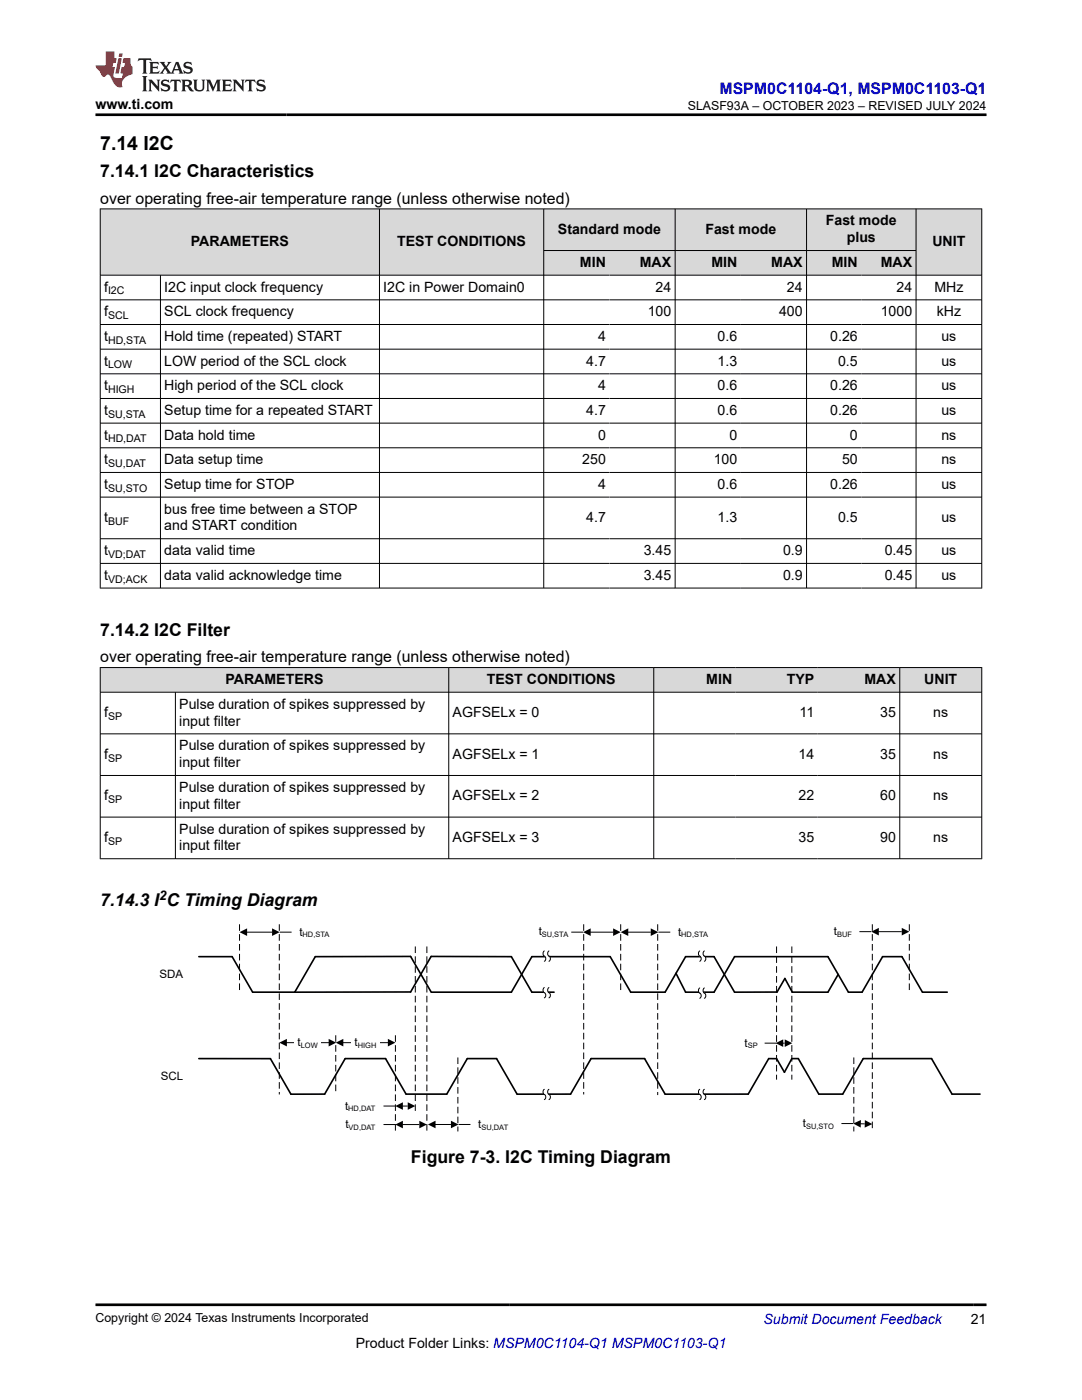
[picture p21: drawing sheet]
<svg xmlns="http://www.w3.org/2000/svg" width="216mm" height="279mm" viewBox="0 0 216 279" stroke-linecap="round" stroke-linejoin="round" font-family="sans-serif">
<defs><g id="words">
<text font-size="3.9" x="20" y="29.9">7.14 I2C</text>
<g font-size="3.5">
<text x="20" y="35.3">7.14.1 I2C Characteristics</text>
<text x="20" y="126.8">7.14.2 I2C Filter</text>
<text x="20" y="180.9">7.14.3 I C Timing Diagram</text>
<text x="82" y="232.1">Figure 7-3. I2C Timing Diagram</text>
</g>
<text font-size="3.2" fill="#00f" x="143.6" y="18.7">MSPM0C1104-Q1, MSPM0C1103-Q1</text>
<g font-size="3.2">
<text x="20" y="40.6">over operating free-air temperature range (unless otherwise noted)</text>
<text x="20" y="132.2">over operating free-air temperature range (unless otherwise noted)</text>
</g>
<g font-size="2.8">
<text x="19" y="21.8">www.ti.com</text>
<text x="111.3" y="46.7">Standard mode</text>
<text x="140.8" y="46.7">Fast mode</text>
<text x="164.8" y="45">Fast mode</text>
<text x="38.1" y="49.1">PARAMETERS</text>
<text x="79.3" y="49.1">TEST CONDITIONS</text>
<text x="115.7" y="53.3">MIN</text>
<text x="127.7" y="53.3">MAX</text>
<text x="142" y="53.3">MIN</text>
<text x="153.9" y="53.3">MAX</text>
<text x="166" y="53.3">MIN</text>
<text x="169" y="48.3">plus</text>
<text x="175.8" y="53.3">MAX</text>
<text x="186.1" y="49.1">UNIT</text>
<text x="20.8" y="58.2">f</text>
<text x="32.8" y="58.2">I2C input clock frequency</text>
<text x="76.5" y="58.2">I2C in Power Domain0</text>
<text x="130.8" y="58.2">24</text>
<text x="157" y="58.2">24</text>
<text x="178.9" y="58.2">24</text>
<text x="186.4" y="58.2">MHz</text>
<text x="20.8" y="63.1">f</text>
<text x="32.8" y="63.1">SCL clock frequency</text>
<text x="129.2" y="63.1">100</text>
<text x="155.5" y="63.1">400</text>
<text x="175.7" y="63.1">1000</text>
<text x="186.9" y="63.1">kHz</text>
<text x="20.8" y="68">t</text>
<text x="32.8" y="68">Hold time (repeated) START</text>
<text x="119.3" y="68">4</text>
<text x="143.2" y="68">0.6</text>
<text x="165.7" y="68">0.26</text>
<text x="187.9" y="68">us</text>
<text x="20.8" y="73">t</text>
<text x="20.8" y="77.9">t</text>
<text x="32.8" y="73">LOW period of the SCL clock</text>
<text x="32.8" y="77.9">High period of the SCL clock</text>
<text x="117" y="73">4.7</text>
<text x="119.3" y="77.9">4</text>
<text x="143.2" y="73">1.3</text>
<text x="143.2" y="77.9">0.6</text>
<text x="165.7" y="77.9">0.26</text>
<text x="167.2" y="73">0.5</text>
<text x="187.9" y="73">us</text>
<text x="187.9" y="77.9">us</text>
<text x="20.8" y="82.8">t</text>
<text x="32.8" y="82.8">Setup time for a repeated START</text>
<text x="117" y="82.8">4.7</text>
<text x="143.2" y="82.8">0.6</text>
<text x="165.7" y="82.8">0.26</text>
<text x="187.9" y="82.8">us</text>
<text x="20.8" y="87.7">t</text>
<text x="32.8" y="87.7">Data hold time</text>
<text x="119.3" y="87.7">0</text>
<text x="145.6" y="87.7">0</text>
<text x="169.6" y="87.7">0</text>
<text x="187.9" y="87.7">ns</text>
<text x="20.8" y="92.6">t</text>
<text x="32.8" y="92.6">Data setup time</text>
<text x="116.2" y="92.6">250</text>
<text x="142.4" y="92.6">100</text>
<text x="168" y="92.6">50</text>
<text x="187.9" y="92.6">ns</text>
<text x="20.8" y="97.6">t</text>
<text x="32.8" y="97.6">Setup time for STOP</text>
<text x="119.3" y="97.6">4</text>
<text x="143.2" y="97.6">0.6</text>
<text x="165.7" y="97.6">0.26</text>
<text x="187.9" y="97.6">us</text>
<text x="20.8" y="104.2">t</text>
<text x="32.8" y="102.5">bus free time between a STOP</text>
<text x="32.8" y="105.9">and START condition</text>
<text x="117" y="104.2">4.7</text>
<text x="143.2" y="104.2">1.3</text>
<text x="167.2" y="104.2">0.5</text>
<text x="187.9" y="104.2">us</text>
<text x="20.8" y="110.8">t</text>
<text x="32.8" y="110.8">data valid time</text>
<text x="128.5" y="110.8">3.45</text>
<text x="156.2" y="110.8">0.9</text>
<text x="176.5" y="110.8">0.45</text>
<text x="187.9" y="110.8">us</text>
<text x="20.8" y="115.7">t</text>
<text x="32.8" y="115.7">data valid acknowledge time</text>
<text x="128.5" y="115.7">3.45</text>
<text x="156.2" y="115.7">0.9</text>
<text x="176.5" y="115.7">0.45</text>
<text x="187.9" y="115.7">us</text>
<text x="45" y="136.5">PARAMETERS</text>
<text x="97.1" y="136.5">TEST CONDITIONS</text>
<text x="140.9" y="136.5">MIN</text>
<text x="157" y="136.5">TYP</text>
<text x="172.5" y="136.5">MAX</text>
<text x="184.4" y="136.5">UNIT</text>
<text x="20.8" y="143.1">f</text>
<text x="35.8" y="141.4">Pulse duration of spikes suppressed by</text>
<text x="90.3" y="143.1">AGFSELx = 0</text>
<text x="159.5" y="143.1">11</text>
<text x="175.6" y="143.1">35</text>
<text x="186.2" y="143.1">ns</text>
<text x="35.8" y="144.8">input filter</text>
<text x="35.8" y="149.7">Pulse duration of spikes suppressed by</text>
<text x="20.8" y="151.4">f</text>
<text x="35.8" y="153.1">input filter</text>
<text x="90.3" y="151.4">AGFSELx = 1</text>
<text x="159.3" y="151.4">14</text>
<text x="175.6" y="151.4">35</text>
<text x="186.2" y="151.4">ns</text>
<text x="20.8" y="159.7">f</text>
<text x="35.8" y="158">Pulse duration of spikes suppressed by</text>
<text x="35.8" y="161.4">input filter</text>
<text x="90.3" y="159.7">AGFSELx = 2</text>
<text x="159.3" y="159.7">22</text>
<text x="175.6" y="159.7">60</text>
<text x="186.2" y="159.7">ns</text>
<text x="35.8" y="166.3">Pulse duration of spikes suppressed by</text>
<text x="20.8" y="168">f</text>
<text x="35.8" y="169.7">input filter</text>
<text x="90.3" y="168">AGFSELx = 3</text>
<text x="159.3" y="168">35</text>
<text x="175.6" y="168">90</text>
<text x="186.2" y="168">ns</text>
<text x="71" y="269">Product Folder Links: MSPM0C1104-Q1 MSPM0C1103-Q1</text>
<text x="193.7" y="264.2">21</text>
</g>
<text font-size="2.8" fill="#00f" x="152.4" y="264.2">Submit Document Feedback</text>
<text font-size="2.6" x="31.8" y="179.7">2</text>
<g font-size="2.5">
<text x="137.2" y="21.9">SLASF93A – OCTOBER 2023 – REVISED JULY 2024</text>
<text x="19" y="263.9">Copyright © 2024 Texas Instruments Incorporated</text>
</g>
<g font-size="2.3">
<text x="59.7" y="186.7">t</text>
<text x="107.5" y="186.6">t</text>
<text x="135.3" y="186.7">t</text>
<text x="166.4" y="186.6">t</text>
<text x="31.9" y="195.2">SDA</text>
<text x="59.4" y="208.8">t</text>
<text x="70.8" y="208.8">t</text>
<text x="148.6" y="208.9">t</text>
<text x="32.1" y="215.5">SCL</text>
<text x="68.9" y="221.4">t</text>
<text x="68.9" y="225.1">t</text>
<text x="95.4" y="225.1">t</text>
<text x="160.2" y="224.9">t</text>
</g>
<g font-size="2.3" fill="#fff">
<text x="58.8" y="208.8">t</text>
<text x="63.4" y="208.8">t</text>
<text x="70.1" y="208.8">t</text>
<text x="75.1" y="208.8">t</text>
</g>
<g font-size="2.1">
<text x="21.6" y="58.8">I2C</text>
<text x="21.6" y="63.7">SCL</text>
<text x="21.6" y="68.6">HD,STA</text>
<text x="21.6" y="73.5">LOW</text>
<text x="21.6" y="78.4">HIGH</text>
<text x="21.6" y="83.4">SU,STA</text>
<text x="21.6" y="88.3">HD,DAT</text>
<text x="21.6" y="93.2">SU,DAT</text>
<text x="21.6" y="98.1">SU,STO</text>
<text x="21.6" y="104.7">BUF</text>
<text x="21.6" y="111.4">VD;DAT</text>
<text x="21.6" y="116.3">VD;ACK</text>
<text x="21.6" y="143.7">SP</text>
<text x="21.6" y="152">SP</text>
<text x="21.6" y="160.3">SP</text>
<text x="21.6" y="168.6">SP</text>
</g>
<g font-size="1.5">
<text x="60.4" y="187">HD,STA</text>
<text x="108.1" y="186.9">SU,STA</text>
<text x="135.9" y="187">HD,STA</text>
<text x="167" y="186.9">BUF</text>
<text x="60" y="209.1">LOW</text>
<text x="71.4" y="209.1">HIGH</text>
<text x="149.2" y="209.2">SP</text>
<text x="69.5" y="221.7">HD,DAT</text>
<text x="69.6" y="225.4">VD,DAT</text>
<text x="96.1" y="225.4">SU,DAT</text>
<text x="160.9" y="225.2">SU,STO</text>
</g>
</g></defs>
<g fill="#d8d8d8">
<path d="M20 41.7h175.9v8.3h-175.9z" fill-rule="evenodd"/>
<path d="M20.1 41.8h55.6v13.1h-55.6z" fill-rule="evenodd"/>
<path d="M75.8 41.8h32.6v13.1h-32.6z" fill-rule="evenodd"/>
<path d="M108.6 41.8h26.1v8.1h-26.1z" fill-rule="evenodd"/>
<path d="M134.8 41.8h26.1v8.1h-26.1z" fill-rule="evenodd"/>
<path d="M161 41.8h21.7v8.1h-21.7z" fill-rule="evenodd"/>
<path d="M182.9 41.8h12.9v13.1h-12.9z" fill-rule="evenodd"/>
<path d="M108.6 50.1h13v4.8h-13z" fill-rule="evenodd"/>
<path d="M121.6 50.1h13.1v4.8h-13.1z" fill-rule="evenodd"/>
<path d="M134.8 50.1h13v4.8h-13z" fill-rule="evenodd"/>
<path d="M147.8 50.1h13.1v4.8h-13.1z" fill-rule="evenodd"/>
<path d="M161 50.1h10.9v4.8h-10.9z" fill-rule="evenodd"/>
<path d="M171.9 50.1h10.8v4.8h-10.8z" fill-rule="evenodd"/>
</g>
<g fill="none" stroke="#000" stroke-width=".2">
<path d="M19.9 41.7h176.1M19.9 54.9h176.1M19.9 59.8h176.1M20 41.6v75.8M32 54.9v62.5M75.7 41.6v75.8M108.5 41.6v75.8M108.5 50h74.4M134.7 41.6v75.8M160.9 41.6v75.8M182.8 41.6v75.8M195.9 41.6v75.8"/>
<path d="M19.9 64.8h176.1M19.9 69.7h176.1M19.9 74.6h176.1M19.9 79.5h176.1M19.9 84.4h176.1M19.9 89.4h176.1M19.9 94.3h176.1M19.9 99.2h176.1M19.9 107.5h176.1M19.9 112.4h176.1M19.9 117.4h176.1"/>
</g>
<g fill="#d8d8d8">
<path d="M20 133.2h175.9v4.9h-175.9z" fill-rule="evenodd"/>
<path d="M20.1 133.3h69.4v4.8h-69.4z" fill-rule="evenodd"/>
<path d="M89.6 133.3h40.8v4.8h-40.8z" fill-rule="evenodd"/>
<path d="M130.5 133.3h16.3v4.8h-16.3z" fill-rule="evenodd"/>
<path d="M146.8 133.3h16.4v4.8h-16.4z" fill-rule="evenodd"/>
<path d="M163.2 133.3h16.3v4.8h-16.3z" fill-rule="evenodd"/>
<path d="M179.6 133.3h16.2v4.8h-16.2z" fill-rule="evenodd"/>
</g>
<path d="M19.9 133.2h176.1M19.9 138.1h176.1M20 133.2v38.2M35 138.1v33.3M89.5 133.2v38.2M130.4 133.2v38.2M179.5 133.2v38.2M195.9 133.2v38.2M19.9 146.5h176.1M19.9 154.8h176.1M19.9 163.1h176.1M19.9 171.4h176.1" fill="none" stroke="#000" stroke-width=".2"/>
<path d="M86 198l-4.1-7.1h-19l-4.1 7.1M86 190.9l-4.1 7.1h-31.5l-4.1-7.1h-6.6M86 190.9h16l4.1 7.1h4.5M86.1 198h15.9M134.9 194.2l1.9 3.8h5.7l4.1-7.1h18.6l4.1 7.1h2.7l4.1-7.1h3.9l4.1 7.1h4.9M155 198h-8.4l-4.1-7.1h-5.7l-4.1 7.1h-6.9l-4-7.1h-15.7l-4.1 7.1M167.2 194.5l-2 3.5h-7.1M39.7 211.3h14.3l4 7.1h6.8l4.1-7.1h8l4.1 7.1h8.1l4.1-7.1h5.9l4.1 7.1h10.7l4-7.1h10.7l4.1 7.1h16.6l4.1-7.1h1.6l1.5 2.7 1.5-2.7h1.3l4.1 7.1h4.8l4-7.1h13.7l4.1 7.1h5.6" fill="none" stroke="#000" stroke-width=".33"/>
<path d="M55.7 184.5v33.9M67 206.6v11.8" fill="none" stroke="#000" stroke-width=".2" stroke-dasharray="1.3 .7" stroke-linecap="butt"/>
<path d="M20.1 193.1h16.5v2.7h-16.5zM27.4 213.4h9.2v2.8h-9.2z" fill="none" stroke="#fff" stroke-width=".25"/>
<path d="M108.3 190.3l1 .1 .1 .3 .3 .3 .1 .4h-.9l-.1-.4-.3-.2z" fill-rule="evenodd" fill="#fff"/>
<path d="M108.6 190.8h.9" fill="none" stroke="#fff" stroke-width=".2"/>
<path d="M108.6 189.8a.71 .71 0 0 0 .2 1.2v.6l-.2 .2M109.5 189.8a.71 .71 0 0 0 .3 1.2v.6l-.3 .2" fill="none" stroke="#000" stroke-width=".2"/>
<path d="M108.3 197.6l1 .1 .1 .3 .3 .3 .1 .4h-.9l-.1-.4-.3-.2z" fill-rule="evenodd" fill="#fff"/>
<path d="M108.6 198.1h.9" fill="none" stroke="#fff" stroke-width=".2"/>
<path d="M108.6 197.1a.71 .71 0 0 0 .2 1.2v.6l-.2 .2M109.5 197.1a.71 .71 0 0 0 .3 1.2v.6l-.3 .2" fill="none" stroke="#000" stroke-width=".2"/>
<path d="M108.3 217.9l1 .1 .1 .3 .3 .3 .1 .4h-.9l-.1-.4-.3-.2z" fill-rule="evenodd" fill="#fff"/>
<path d="M108.6 218.4h.9" fill="none" stroke="#fff" stroke-width=".2"/>
<path d="M108.6 217.4a.71 .71 0 0 0 .2 1.2v.7l-.2 .1M109.5 217.4a.71 .71 0 0 0 .3 1.2v.7l-.3 .1" fill="none" stroke="#000" stroke-width=".2"/>
<path d="M139.4 190.3l.9 .1 .1 .3 .4 .3v.4h-.8l-.1-.4-.4-.2z" fill-rule="evenodd" fill="#fff"/>
<path d="M139.6 190.8h.9" fill="none" stroke="#fff" stroke-width=".2"/>
<path d="M139.6 189.8a.71 .71 0 0 0 .2 1.2v.6l-.2 .2M140.5 189.8a.71 .71 0 0 0 .3 1.2v.6l-.3 .2" fill="none" stroke="#000" stroke-width=".2"/>
<path d="M139.4 197.7h.9l.1 .4 .4 .3v.4h-.8l-.1-.5-.4-.1z" fill-rule="evenodd" fill="#fff"/>
<path d="M139.6 198.2h.9" fill="none" stroke="#fff" stroke-width=".2"/>
<path d="M139.6 197.2a.71 .71 0 0 0 .2 1.2v.6l-.2 .2M140.5 197.2a.71 .71 0 0 0 .3 1.2v.6l-.3 .2" fill="none" stroke="#000" stroke-width=".2"/>
<path d="M139.4 217.9l.9 .1 .1 .3 .4 .3v.4h-.8l-.1-.4-.4-.2z" fill-rule="evenodd" fill="#fff"/>
<path d="M139.6 218.4h.9" fill="none" stroke="#fff" stroke-width=".2"/>
<g fill="none" stroke="#000" stroke-width=".2">
<path d="M49.2 186h5.1M55.8 186h2.4M114 186h2.4M117.7 186h4.6M125.2 186h4.7M131.4 186h2.3M171.5 185.9h2.3M175.2 185.9h4.7M68.4 208.1h9M139.6 217.4a.71 .71 0 0 0 .2 1.2v.7l-.2 .1M140.5 217.4a.71 .71 0 0 0 .3 1.2v.7l-.3 .1M152.6 208.2h2.3"/>
<path d="M156.2 208.2h.4M76.5 224.4h2.4M80.3 224.4h3.4M86.8 224.4h3.2M91.5 224.4h2.4M167.9 224.2h2.4M171.6 224.3h1"/>
</g>
<path d="M47.8 184.5v13.2M82.9 188.9v33.2M116.5 184.5v33.9M123.9 184.5v13.2M131.2 184.5v34M155 188.9v26.6M158 188.9v26.6M174.1 184.5v41.3M181.4 184.5v13.2M78.9 206.6v19.2M91.4 211v14.8M170.4 211v14.8" fill="none" stroke="#000" stroke-width=".2" stroke-dasharray="1.3 .7" stroke-linecap="butt"/>
<g fill="#000">
<path d="M47.8 186l1.5-.7v1.5zM54.3 185.3l1.5 .7-1.5 .8zM116.4 186l1.5-.7v1.5zM122.3 185.3l1.6 .7-1.6 .8zM123.9 186l1.5-.7v1.5zM129.9 185.3l1.5 .7-1.5 .8zM173.8 185.9l1.6-.7v1.5zM179.9 185.2l1.5 .7-1.5 .8zM67 208.1l1.5-.8v1.5zM77.4 207.3l1.5 .8-1.5 .7zM154.8 208.2l1.5-.8v1.5zM156.6 207.4l1.5 .8-1.5 .7z"/>
<path d="M78.9 224.4l1.5-.7v1.5zM83.7 223.7l1.5 .7-1.5 .8zM85.4 224.4l1.5-.7v1.5zM90 223.7l1.5 .7-1.5 .8zM170.3 224.2l1.5-.7-.1 1.5zM172.6 223.5l1.5 .8-1.6 .7z"/>
</g>
<path d="M59.7 184.7h10v2.7h-10zM99.7 184.6h13.8v2.7h-13.8zM135.3 184.7h10v2.7h-10zM156.2 184.6h13.8v2.7h-13.8zM137.4 206.8h13.8v2.8h-13.8zM61.3 223.1h13.7v2.7h-13.7zM95.4 223h10v2.8h-10zM152.6 222.9h13.8v2.7h-13.8z" fill="none" stroke="#fff" stroke-width=".25"/>
<path d="M70.1 206.7h5.7v2.9h-5.7z" fill-rule="evenodd" fill="#fff"/>
<path d="M57.1 208.1h8.5" fill="none" stroke="#000" stroke-width=".2"/>
<path d="M55.7 208.1l1.5-.8v1.5zM65.6 207.3l1.5 .8-1.5 .7z" fill="#000"/>
<path d="M58.8 206.7h5.3v2.9h-5.3z" fill-rule="evenodd" fill="#fff"/>
<path d="M85.2 188.9v36.9" fill="none" stroke="#000" stroke-width=".2" stroke-dasharray="1.3 .7" stroke-linecap="butt"/>
<path d="M76.5 220.7h2.4M80.3 220.7h1.1" fill="none" stroke="#000" stroke-width=".2"/>
<path d="M81.4 220l1.5 .7-1.5 .8zM78.9 220.7l1.5-.7v1.5z" fill="#000"/>
<path d="M61.3 219.4h13.7v2.7h-13.7z" fill="none" stroke="#fff" stroke-width=".25"/>
<path d="M155 198l1.6-2.7 1.5 2.7" fill="none" stroke="#000" stroke-width=".33"/>
<path d="M27.7 11.6l-.2 .6 .5-.2h.6v.1v2.2l-.2 .4h1l-.2-.4v-2.2v-.1h.5l.5 .2-.1-.6zM29.8 12.4l.2 .3v1.6l-.2 .4h1.9l.1-.6a1.08 1.08 0 0 1-1.3 .2v-.7h.6l.4 .2v-.7l-.4 .2h-.6v-.5l.2-.2a1 1 0 0 1 1 .3l-.1-.5zM31.8 12.4l1 1.1-1 1.2h.9l-.2-.2 .4-.8 .5 .8-.2 .2h1.6l-.2-.2 .1-.5h1l.1 .5-.1 .2h.9l-.2-.4-.8-1.9h-.5l-1 2.1-.8-1.1 .9-1h-.8l.2 .2-.5 .6-.3-.6 .1-.2zM35.2 12.8l.4 1h-.8zM36.8 12.5a.65 .65 0 0 0-.2 .7 .65 .65 0 0 0 .6 .5l.7 .1 .1 .3a.79 .79 0 0 1-.7 .4 .79 .79 0 0 1-.7-.5l.1 .7 .2-.1a.93 .93 0 0 0 1.1 0 .93 .93 0 0 0 .4-.9 1.46 1.46 0 0 0-1.2-.6l-.1-.3a1.09 1.09 0 0 1 1.2 .2l-.2-.6-.1 .1-.6-.2zM28.4 15.2l.2 .4v2.2l-.2 .4h1l-.2-.4v-2.2l.2-.4zM29.6 15.9l.2 .4v1.5l-.2 .4h.8l-.3-.4v-1.3l1.7 1.8v-2l.2-.4h-.8l.2 .2 .1 1.1-1.2-1.3zM32.3 16a.65 .65 0 0 0-.2 .8 .65 .65 0 0 0 .7 .4l.6 .2 .1 .2a.79 .79 0 0 1-.7 .4 .79 .79 0 0 1-.7-.5l.1 .7 .2-.1a.93 .93 0 0 0 1.1 .1 .93 .93 0 0 0 .4-1 1.46 1.46 0 0 0-1.2-.5l-.1-.4a1.09 1.09 0 0 1 1.2 .2l-.2-.6-.1 .1-.6-.1zM34.1 15.9l-.1 .6a.63 .63 0 0 1 .7-.3l.1 1.6-.3 .4h1l-.2-.4v-1.6a.66 .66 0 0 1 .8 .3l-.1-.6zM36.2 15.9l.2 .4v1.5l-.2 .4h.9l-.2-.2v-.7h.5l.1 .2a.79 .79 0 0 0 1.2 .6l-1-.9a.61 .61 0 0 0 .6-.6 .61 .61 0 0 0-.5-.7zM36.9 16.2h.2a.47 .47 0 0 1 .5 .1 .47 .47 0 0 1 .1 .5l-.2 .1-.6 .1zM38.5 15.9l.2 .2a2.27 2.27 0 0 0 .4 2 1.04 1.04 0 0 0 1.7-.7v-1.3l.2-.2h-.8l.2 .4v1.1a.6 .6 0 0 1-.6 .6 .6 .6 0 0 1-.6-.6v-1.1l.3-.4zM41.1 15.9l.2 .4v1.5l-.2 .4h.7l-.2-.4v-1.4l.9 1.9 .8-1.9v1.4l-.2 .4h1l-.3-.4v-1.5l.3-.4h-.8l-.7 1.5-.7-1.5zM44.3 15.9l.2 .4v1.5l-.2 .4h1.9l.1-.6a1.09 1.09 0 0 1-1.3 .2v-.7h.6l.4 .2v-.6l-.4 .2h-.6v-.6l.2-.1a1.01 1.01 0 0 1 1 .3l-.1-.6zM46.4 15.9l.3 .4v1.5l-.3 .4h.8l-.2-.4v-1.3l1.6 1.8v-2l.2-.4h-.7l.2 .2v1.1l-1.2-1.3zM49 15.9l-.1 .6a.63 .63 0 0 1 .8-.3v1.6l-.3 .4h1l-.2-.4v-1.6a.66 .66 0 0 1 .8 .3l-.1-.6zM51.4 16a.65 .65 0 0 0-.2 .8 .65 .65 0 0 0 .6 .4l.6 .2 .2 .2a.79 .79 0 0 1-.8 .4 .79 .79 0 0 1-.6-.5l.1 .7 .2-.1a.93 .93 0 0 0 1 .1 .93 .93 0 0 0 .5-1 1.46 1.46 0 0 0-1.3-.5l-.1-.4a1.09 1.09 0 0 1 1.3 .2l-.2-.6-.2 .1-.5-.1z" fill="#231f20"/>
<path d="M21.1 10.3v2.7h-2.1l.1 .4 .9 1a.95 .95 0 0 0 .9 .9 .59 .59 0 0 1 .6-.4 .59 .59 0 0 1 .5 .3l.4 .8a1.59 1.59 0 0 0 2.1 1.4 1.61 1.61 0 0 1 1-2.3l1-.3-.1-1.5a1.59 1.59 0 0 1-.4-1.7h-1.4l-.2 .9h.5l-.1 .9h-.5l-.2 .9v.3l.4 .1-.2 .9h-.6a.73 .73 0 0 1-1.1-.7l.3-1.5h-.5l.2-.9h.5l.2-.9h-.5v-1.3zM23.6 11.6l-.6 3.1h.7l.6-3.1zM23.8 10.7l-.1 .6h.7l.1-.6z" fill="#ed1c24"/>
<path d="M19 22.9h177.8M19 260.4h177.8" fill="none" stroke="#000" stroke-width=".53"/>
<use href="#words"/>
</svg>
